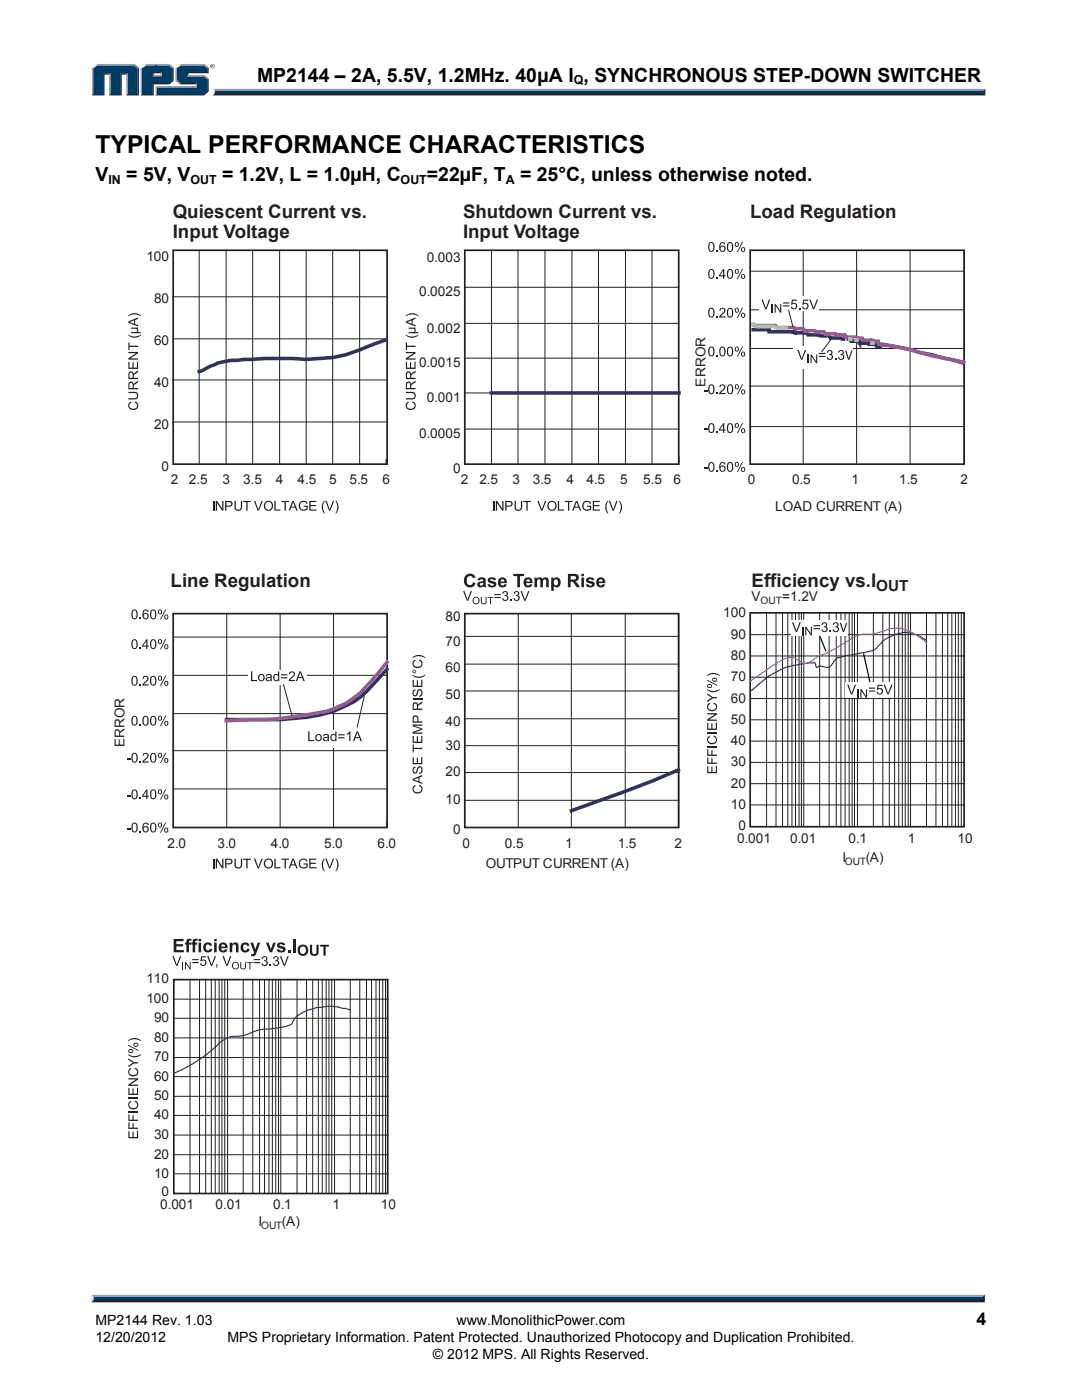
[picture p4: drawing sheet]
<svg xmlns="http://www.w3.org/2000/svg" width="216mm" height="279mm" viewBox="0 0 216 279" stroke-linecap="round" stroke-linejoin="round" font-family="sans-serif">
<defs><g id="words">
<text font-size="4.9" x="19" y="30.5">TYPICAL PERFORMANCE CHARACTERISTICS</text>
<g font-size="3.9">
<text x="51.3" y="16.3">MP2144 – 2A, 5.5V, 1.2MHz. 40μA I , SYNCHRONOUS STEP-DOWN SWITCHER</text>
<text x="19" y="36.2">V</text>
<text x="25.2" y="36.2">= 5V, V</text>
<text x="44.3" y="36.2">= 1.2V, L = 1.0µH, C</text>
<text x="85.2" y="36.2">=22µF, T</text>
<text x="103.8" y="36.2">= 25°C, unless otherwise noted.</text>
</g>
<g font-size="3.7" fill="#231f20">
<text x="34.5" y="43.4">Quiescent Current vs.</text>
<text x="34.5" y="47.5">Input Voltage</text>
<text x="92.4" y="43.4">Shutdown Current vs.</text>
<text x="92.4" y="47.5">Input Voltage</text>
<text x="149.7" y="43.4">Load Regulation</text>
<text x="34.1" y="117.2">Line Regulation</text>
<text x="150" y="117.2">Efficiency vs.I</text>
</g>
<text font-size="3.5" x="194.9" y="264.5">4</text>
<text font-size="3" fill="#231f20" x="174.8" y="117.9">OUT</text>
<g font-size="2.8">
<text x="19" y="267.9">12/20/2012</text>
<text x="19" y="264.5">MP2144 Rev. 1.03</text>
<text x="45.4" y="267.9">MPS Proprietary Information. Patent Protected. Unauthorized Photocopy and Duplication Prohibited.</text>
<text x="91.1" y="264.5">www.MonolithicPower.com</text>
<text x="86.4" y="271.1">© 2012 MPS. All Rights Reserved.</text>
</g>
<g font-size="2.7" fill="#231f20">
<text x="29.2" y="52.2">100</text>
<text x="85.2" y="52.2">0.003</text>
<text x="83.6" y="59.2">0.0025</text>
<text x="30.7" y="60.6">80</text>
<text x="30.7" y="68.9">60</text>
<text x="85.2" y="66.4">0.002</text>
<text x="30.7" y="77.2">40</text>
<text x="83.6" y="73.3">0.0015</text>
<text x="140.8" y="77.1" transform="rotate(-90 140.8 77.1)">ERROR</text>
<text x="85.2" y="80.2">0.001</text>
<text x="30.7" y="85.5">20</text>
<text x="83.6" y="87.4">0.0005</text>
<text x="32.3" y="93.9">0</text>
<text x="90.4" y="94.4">0</text>
<text x="34.1" y="96.6">2</text>
<text x="37.7" y="96.6">2.5</text>
<text x="44.4" y="96.6">3</text>
<text x="48.5" y="96.6">3.5</text>
<text x="55.1" y="96.6">4</text>
<text x="59.4" y="96.6">4.5</text>
<text x="65.7" y="96.6">5</text>
<text x="69.7" y="96.6">5.5</text>
<text x="76.3" y="96.6">6</text>
<text x="91.9" y="96.6">2</text>
<text x="95.6" y="96.6">2.5</text>
<text x="102.3" y="96.6">3</text>
<text x="106.3" y="96.6">3.5</text>
<text x="113" y="96.6">4</text>
<text x="117" y="96.6">4.5</text>
<text x="123.7" y="96.6">5</text>
<text x="128.4" y="96.6">5.5</text>
<text x="134.4" y="96.6">6</text>
<text x="149.2" y="96.6">0</text>
<text x="154.7" y="101.9">LOAD CURRENT (A)</text>
<text x="158.1" y="96.6">0.5</text>
<text x="169.9" y="96.6">1</text>
<text x="179.4" y="96.6">1.5</text>
<text x="191.7" y="96.6">2</text>
<text x="150" y="119.9">V</text>
<text x="156.1" y="119.9">=1.2V</text>
<text x="88.9" y="123.8">80</text>
<text x="144.3" y="123.2">100</text>
<text x="88.9" y="128.9">70</text>
<text x="145.8" y="131.7">80</text>
<text x="145.8" y="127.5">90</text>
<text x="88.9" y="134">60</text>
<text x="145.8" y="136">70</text>
<text x="88.9" y="139.5">50</text>
<text x="145.8" y="140.2">60</text>
<text x="24.8" y="149.2" transform="rotate(-90 24.8 149.2)">ERROR</text>
<text x="88.9" y="149.7">30</text>
<text x="88.9" y="144.9">40</text>
<text x="145.8" y="148.7">40</text>
<text x="145.8" y="144.5">50</text>
<text x="88.9" y="154.8">20</text>
<text x="145.8" y="153">30</text>
<text x="88.9" y="160.5">10</text>
<text x="145.8" y="161.5">10</text>
<text x="145.8" y="157.2">20</text>
<text x="90.4" y="166.4">0</text>
<text x="147.4" y="165.7">0</text>
<text x="33.4" y="169.1">2.0</text>
<text x="43.4" y="169.1">3.0</text>
<text x="54" y="169.1">4.0</text>
<text x="64.7" y="169.1">5.0</text>
<text x="75.3" y="169.1">6.0</text>
<text x="92.3" y="169.1">0</text>
<text x="97" y="173.3">OUTPUT CURRENT (A)</text>
<text x="100.8" y="169.1">0.5</text>
<text x="112.8" y="169.1">1</text>
<text x="123.3" y="169.1">1.5</text>
<text x="134.6" y="169.1">2</text>
<text x="147.1" y="168.2">0.001</text>
<text x="157.7" y="168.2">0.01</text>
<text x="168.1" y="171.9">I</text>
<text x="169.3" y="168.2">0.1</text>
<text x="172.7" y="171.9">(A)</text>
<text x="181.1" y="168.2">1</text>
<text x="191.1" y="168.2">10</text>
<text x="29.2" y="196.3">110</text>
<text x="29.2" y="200.2">100</text>
<text x="30.7" y="204">90</text>
<text x="30.7" y="207.9">80</text>
<text x="30.7" y="215.6">60</text>
<text x="30.7" y="211.8">70</text>
<text x="30.7" y="219.6">50</text>
<text x="30.7" y="227.3">30</text>
<text x="30.7" y="223.4">40</text>
<text x="30.7" y="231.2">20</text>
<text x="30.7" y="235">10</text>
<text x="32.3" y="238.6">0</text>
<text x="32" y="241.2">0.001</text>
<text x="43" y="241.2">0.01</text>
<text x="51.6" y="244.6">I</text>
<text x="54.5" y="241.2">0.1</text>
<text x="56.3" y="244.6">(A)</text>
<text x="66.3" y="241.2">1</text>
<text x="76" y="241.2">10</text>
</g>
<g font-size="2.5">
<text x="114.5" y="16.8">Q</text>
<text x="21.6" y="36.7">IN</text>
<text x="38" y="36.7">OUT</text>
<text x="79.9" y="36.7">OUT</text>
<text x="100.9" y="36.7">A</text>
</g>
<g font-size="2" fill="#231f20">
<text x="151.8" y="120.6">OUT</text>
<text x="168.6" y="172.6">OUT</text>
<text x="52.1" y="245.3">OUT</text>
</g>
</g></defs>
<path d="M42.7 17.7h153.9l-.4 .7h-153.4z" fill="#94a0b9"/>
<path d="M42.8 18.4h153.4l.4 .6h-154.3l.4-.2z" fill="#231f20"/>
<path d="M196.2 18.1l.4-.4v1.3l-.4-.4z" fill="#001339"/>
<path d="M42.9 18.1h153.3v.5h-153.4z" fill="#003b63"/>
<path d="M42.7 17.7l.2 .5a.79 .79 0 0 1-.6 .8h.1a1.24 1.24 0 0 0 .3-1.3z" fill="#dcddde"/>
<path d="M30.4 15.2l.3-.2h1.3l.3 .2z" fill="#94a0b9"/>
<g fill="#003b63">
<path d="M18.6 13.6l.8-.6h7.2l.8 .6v5.2h-2v-4.2h-1.4v4.2h-2v-4.2h-1.4v4.2h-2z"/>
<path d="M28.3 13.6l.8-.6h2.2v1.4h-.9v.8h1.9v-.8h-1.3v-1.4h2.6l.8 .6v2.3l-.8 .7h-3.2v2.2h-2.1z"/>
<path d="M31.3 17.5h8v-.9h-3.2l-.9-.7v-2.3l.9-.6h4.4l.9 .6v.8h-4.1v.8h3.2l.9 .7v2.2l-.9 .7h-9.2z"/>
</g>
<path d="M35.9 12.9h4.8" fill="none" stroke="#94a0b9" stroke-width=".27"/>
<path d="M35 13.5l.9-.7 .2 .2-.8 .6z" fill="#dcddde"/>
<path d="M35.1 13.5v2.6" fill="none" stroke="#94a0b9" stroke-width=".27"/>
<path d="M35 16.1l.3-.2 .8 .7-.2 .2z" fill="#547194"/>
<path d="M35.9 16.7h3.4" fill="none" stroke="#001339" stroke-width=".27"/>
<g fill="#94a0b9">
<path d="M31 17.2h8.1v-.4l.2-.2v.9h-8z"/>
<path d="M31 17.2l.3 .3v1.3l-.3 .2z"/>
</g>
<path d="M37.3 14.4h4.1v-.8l.2-.1v1.1h-4v.4l-.3 .2z" fill="#001339"/>
<path d="M37.3 15.1h3.4" fill="none" stroke="#94a0b9" stroke-width=".27"/>
<path d="M40.7 15l.9 .7-.2 .2-.9-.7z" fill="#547194"/>
<g fill="#001339">
<path d="M31 19l.3-.2h9.2l.9-.7v-2.2l.2-.2v2.5l-.9 .8z"/>
<path d="M30.4 16.6h3.2l.8-.7v-2.3l.2-.1v2.6l-.9 .7h-3v2.2h-2.6l.2-.2h2.1z"/>
</g>
<path d="M33.7 12.8l.9 .7-.2 .1-.8-.6z" fill="#547194"/>
<path d="M29 12.9h4.7" fill="none" stroke="#94a0b9" stroke-width=".27"/>
<path d="M28.1 13.5l.9-.7 .1 .2-.8 .6z" fill="#dcddde"/>
<path d="M28.2 13.5v5.5" fill="none" stroke="#94a0b9" stroke-width=".27"/>
<path d="M32 14.6l.3-.2v.8l-.3-.2z" fill="#94a0b9"/>
<g fill="#001339">
<path d="M30.4 14.4h1.9l-.3 .2h-1.3v.4l-.3 .2z"/>
<path d="M27.4 13.6l.3-.1v5.5h-2.5l.2-.2h2z"/>
</g>
<path d="M26.8 12.8l.9 .7-.3 .1-.8-.6z" fill="#547194"/>
<path d="M19.2 12.9h7.6" fill="none" stroke="#94a0b9" stroke-width=".27"/>
<path d="M18.3 13.5l.9-.7 .2 .2-.8 .6z" fill="#dcddde"/>
<path d="M18.5 13.5v5.5" fill="none" stroke="#94a0b9" stroke-width=".27"/>
<path d="M20.6 14.6h1.4l-.2 .3h-.9v4.1h-2.6l.3-.2h2z" fill="#001339"/>
<path d="M21.9 14.6v4.4" fill="none" stroke="#94a0b9" stroke-width=".27"/>
<path d="M24 14.6h1.4l-.2 .3h-.9v4.1h-2.5l.2-.2h2z" fill="#001339"/>
<path d="M25.3 14.6v4.4" fill="none" stroke="#94a0b9" stroke-width=".27"/>
<path d="M40.7 12.8l.9 .7-.2 .1-.9-.6z" fill="#547194"/>
<g fill="#231f20">
<path d="M18.7 259.2h177.4l.4 .7h-178.3z"/>
<path d="M41.9 13.2a.45 .45 0 0 1 .9 0 .45 .45 0 0 1-.9 0zM42 13.2a.37 .37 0 0 0 .7 0 .37 .37 0 0 0-.7 0zM42.2 13h.3l.1 .5-.3-.3-.1 .3zM42.3 13v.2h.1z"/>
</g>
<path d="M18.3 258.4h178.2l-.4 .8h-177.4z" fill="#94a0b9"/>
<path d="M196.5 258.4v1.5l-.4-.4v-.6z" fill="#001339"/>
<path d="M18.7 258.9h177.4v.6h-177.4z" fill="#003b63"/>
<path d="M18.2 258.4l.5 .5v.5l-.5 .5z" fill="#dcddde"/>
<path d="M34.6 49.9h42.6v42.7h-42.6zM92.7 49.9h42.7v42.7h-42.7zM149.7 49.9h42.7v42.7h-42.7zM34.6 122.5h42.6v42.6h-42.6zM92.7 122.5h42.7v42.6h-42.7z" fill="none" stroke="#231f20" stroke-width=".34"/>
<path d="M34.4 59.2h42.7M39.7 50v42.6M45.1 50v42.6M50.4 50v42.6M55.8 50v42.6M61.1 50v42.6M66.4 50v42.6M71.8 50v42.6M34.4 75.8h42.7M34.4 67.6h42.7M34.4 84.2h42.7" fill="none" stroke="#231f20" stroke-width=".2"/>
<path d="M77.1 91.7v.9" fill="none" stroke="#050100" stroke-width=".2"/>
<path d="M77.1 67.8l-2.7 .9a27.9 27.9 0 0 1-16 2.8h-5.4l-6.8 .4a13.5 13.5 0 0 0-4.1 1.1l-1.7 1-.7 .2" fill="none" stroke="#323362" stroke-width=".72"/>
<g fill="#231f20">
<path d="M42.6 100h.2v1.9h-.2z"/>
<path d="M43.1 100h.2l1 1.5v-1.5h.3v1.9h-.3l-1-1.5v1.5h-.2z"/>
<path d="M46.8 100h.2v1.1a.52 .52 0 0 0 .6 .6 .52 .52 0 0 0 .5-.6v-1.1h.2v1.1a.77 .77 0 0 1-.7 .8 .77 .77 0 0 1-.8-.8z"/>
<path d="M48.5 100h1.5v.2h-.6v1.7h-.3v-1.7h-.6z"/>
<path d="M50.7 100h.2l.6 1.7 .7-1.7h.2l-.7 1.9h-.3z"/>
<path d="M54.7 100h.3v1.7h1v.2h-1.3z"/>
<path d="M56.1 100h1.6v.2h-.7v1.7h-.2v-1.7h-.7z"/>
<path d="M59.9 100.1a.9 .9 0 0 1 1.5 .4l-.3 .1a.72 .72 0 0 0-1-.3 .72 .72 0 0 0-.1 1.1 .8 .8 0 0 0 1.1 .1v-.4h-.5v-.2h.8v.7a1.05 1.05 0 0 1-1.5 .1 1.05 1.05 0 0 1 0-1.6z"/>
<path d="M61.7 100h1.4v.2h-1.1v.6h1v.2h-1v.7h1.2v.2h-1.5z"/>
<path d="M64.7 99.9h.1l-.1 .3a2.21 2.21 0 0 0 .1 2.3h-.1a1.96 1.96 0 0 1 0-2.6z"/>
<path d="M64.9 100h.3l.6 1.7 .6-1.7h.3l-.8 1.9h-.2z"/>
<path d="M66.9 99.9h.2a1.96 1.96 0 0 1 0 2.6h-.2a2.25 2.25 0 0 0 0-2.6z"/>
<path d="M42.6 171.4h.2v1.9h-.2z"/>
<path d="M43.1 171.4h.2l1 1.5v-1.5h.3v1.9h-.3l-1-1.5v1.5h-.2z"/>
<path d="M46.8 171.4h.2v1.1a.52 .52 0 0 0 .6 .6 .52 .52 0 0 0 .5-.6v-1.1h.2v1.1a.77 .77 0 0 1-.7 .8 .77 .77 0 0 1-.8-.8z"/>
<path d="M48.5 171.4h1.5v.2h-.6v1.7h-.3v-1.7h-.6z"/>
<path d="M50.7 171.4h.2l.6 1.7 .7-1.7h.2l-.7 1.9h-.3z"/>
<path d="M54.7 171.4h.3v1.7h1v.2h-1.3z"/>
<path d="M56.1 171.4h1.6v.2h-.7v1.7h-.2v-1.7h-.7z"/>
<path d="M59.9 171.5a.9 .9 0 0 1 1.5 .4l-.3 .1a.72 .72 0 0 0-1-.3 .72 .72 0 0 0-.1 1.1 .8 .8 0 0 0 1.1 .1v-.4h-.5v-.2h.8v.7a1.05 1.05 0 0 1-1.5 .1 1.05 1.05 0 0 1 0-1.6z"/>
<path d="M61.7 171.4h1.4v.2h-1.1v.6h1v.2h-1v.7h1.2v.2h-1.5z"/>
<path d="M64.7 171.3h.1l-.1 .3a2.21 2.21 0 0 0 .1 2.3h-.1a1.96 1.96 0 0 1 0-2.6z"/>
<path d="M64.9 171.4h.3l.6 1.7 .6-1.7h.3l-.8 1.9h-.2z"/>
<path d="M66.9 171.3h.2a1.96 1.96 0 0 1 0 2.6h-.2a2.25 2.25 0 0 0 0-2.6z"/>
<path d="M25.8 80.3l.3-.2 .1 .3a.65 .65 0 0 0-.3 .9 .65 .65 0 0 0 .9 .2 .59 .59 0 0 0 .6-.5 .59 .59 0 0 0-.5-.6v-.3a.92 .92 0 0 1 .6 1.3 .92 .92 0 0 1-1.3 .4 .89 .89 0 0 1-.4-1.5z"/>
<path d="M25.6 78.2h1.1a.77 .77 0 0 1 .9 .8 .77 .77 0 0 1-.9 .7h-1.1v-.2h1.1a.52 .52 0 0 0 .7-.5 .52 .52 0 0 0-.7-.5h-1.1z"/>
<path d="M25.6 72.2h.2v1.2h.6v-1.1h.3v1.1h.6v-1.2h.3v1.4h-2z"/>
<path d="M25.6 70.2h2v.3l-1.6 1h1.6v.3h-2v-.3l1.5-1h-1.5z"/>
<path d="M25.6 68.3h.2v.7h1.8v.2h-1.8v.7h-.2z"/>
<path d="M25.6 66.8l.3 .1a2.21 2.21 0 0 0 2.2-.1v.1a1.96 1.96 0 0 1-2.5 0z"/>
<path d="M26.1 65.4h1.5v.2h-.2a.41 .41 0 0 1 0 .7h.7v.2h-2v-.2h.9a.33 .33 0 0 0 .4-.4 .33 .33 0 0 0-.4-.3h-.9z"/>
<path d="M25.6 63a1.96 1.96 0 0 1 2.5 0v.1a2.25 2.25 0 0 0-2.5 0z"/>
<path d="M44.9 100h.8a.59 .59 0 0 1 .7 .5 .59 .59 0 0 1-.7 .6h-.5v.8h-.3zM45.2 100.2v.7h.7a.35 .35 0 0 0 .2-.5 .35 .35 0 0 0-.4-.2z"/>
<path d="M52.6 101a1 1 0 0 1 2 0 1 1 0 0 1-2 0zM53.1 100.3a.74 .74 0 0 0-.1 1.2 .74 .74 0 0 0 1.2-.1 .74 .74 0 0 0-.1-1 .74 .74 0 0 0-1-.1z"/>
<path d="M58.3 100h.3l.8 1.9h-.3l-.2-.6h-.8l-.2 .6h-.3zM58.5 100.2l-.3 .9h.6z"/>
<path d="M44.9 171.4h.8a.59 .59 0 0 1 .7 .5 .59 .59 0 0 1-.7 .6h-.5v.8h-.3zM45.2 171.6v.7h.7a.35 .35 0 0 0 .2-.5 .35 .35 0 0 0-.4-.2z"/>
<path d="M52.6 172.4a1 1 0 0 1 2 0 1 1 0 0 1-2 0zM53.1 171.7a.74 .74 0 0 0-.1 1.2 .74 .74 0 0 0 1.2-.1 .74 .74 0 0 0-.1-1 .74 .74 0 0 0-1-.1z"/>
<path d="M58.3 171.4h.3l.8 1.9h-.3l-.2-.6h-.8l-.2 .6h-.3zM58.5 171.6l-.3 .9h.6z"/>
<path d="M25.7 76.3a.53 .53 0 0 1 .6-.1 .53 .53 0 0 1 .4 .5l.9-.7v.3l-.8 .5-.1 .3v.3h.9v.3h-2zM25.9 76.5l-.1 .9h.7v-.5a.34 .34 0 0 0-.2-.4 .34 .34 0 0 0-.4 0z"/>
<path d="M25.7 74.3a.53 .53 0 0 1 .6-.2 .53 .53 0 0 1 .4 .6l.9-.8v.4l-.8 .5-.1 .3v.3h.9v.3h-2zM25.9 74.5l-.1 .9h.7v-.6a.34 .34 0 0 0-.2-.4 .34 .34 0 0 0-.4 .1z"/>
<path d="M25.6 64.1l2-.7v.2l-.6 .3v.8l.6 .2v.3l-2-.8zM25.8 64.3l1 .3v-.7z"/>
</g>
<g fill="none" stroke="#231f20" stroke-width=".2">
<path d="M92.7 57.3h42.8M98.1 49.9v42.7M103.4 49.9v42.7M108.7 49.9v42.7M114.1 49.9v42.7M119.4 49.9v42.7M124.8 49.9v42.7M130.1 49.9v42.7M92.7 78.4h42.8M92.7 71.5h42.8M92.7 64.5h42.8M92.7 85.6h42.8"/>
<path d="M135.5 91.3v1.3"/>
</g>
<path d="M98.1 78.4h37.4" fill="none" stroke="#323362" stroke-width=".72"/>
<g fill="#231f20">
<path d="M98.5 100h.2v1.9h-.2z"/>
<path d="M98.9 100h.3l1 1.5v-1.5h.3v1.9h-.3l-1-1.5v1.5h-.3z"/>
<path d="M102.7 100h.2v1.1a.52 .52 0 0 0 .5 .6 .52 .52 0 0 0 .5-.6v-1.1h.3v1.1a.77 .77 0 0 1-.8 .8 .77 .77 0 0 1-.7-.8z"/>
<path d="M104.4 100h1.5v.2h-.6v1.7h-.3v-1.7h-.6z"/>
<path d="M107.2 100h.3l.6 1.7 .6-1.7h.3l-.8 1.9h-.2z"/>
<path d="M111.3 100h.3v1.7h.9v.2h-1.2z"/>
<path d="M112.7 100h1.5v.2h-.6v1.7h-.3v-1.7h-.6z"/>
<path d="M116.5 100.1a.9 .9 0 0 1 1.4 .4l-.2 .1a.72 .72 0 0 0-1-.3 .72 .72 0 0 0-.2 1.1 .8 .8 0 0 0 1.2 .1v-.4h-.6v-.2h.9v.7a1.05 1.05 0 0 1-1.6 .1 1.05 1.05 0 0 1 .1-1.6z"/>
<path d="M118.3 100h1.4v.2h-1.2v.6h1.1v.2h-1.1v.7h1.2v.2h-1.4z"/>
<path d="M121.2 99.9h.2l-.2 .3a2.21 2.21 0 0 0 .2 2.3h-.2a1.96 1.96 0 0 1 0-2.6z"/>
<path d="M121.5 100h.2l.7 1.7 .6-1.7h.2l-.7 1.9h-.3z"/>
<path d="M123.5 99.9h.2a1.96 1.96 0 0 1 0 2.6h-.2a2.24 2.24 0 0 0 0-2.6z"/>
<path d="M81.2 80.3l.3-.2 .1 .3a.65 .65 0 0 0-.3 .9 .65 .65 0 0 0 .9 .2 .59 .59 0 0 0 .5-.5 .59 .59 0 0 0-.5-.6l.1-.3a.92 .92 0 0 1 .6 1.3 .92 .92 0 0 1-1.3 .4 .89 .89 0 0 1-.4-1.5z"/>
<path d="M81 78.2h1.1a.77 .77 0 0 1 .9 .8 .77 .77 0 0 1-.9 .7h-1.1v-.2h1.1a.52 .52 0 0 0 .6-.5 .52 .52 0 0 0-.6-.5h-1.1z"/>
<path d="M81 72.2h.2v1.2h.6v-1.1h.2v1.1h.7v-1.2h.2v1.4h-1.9z"/>
<path d="M81 70.2h1.9v.3l-1.5 1h1.5v.3h-1.9v-.3l1.5-1h-1.5z"/>
<path d="M81 68.3h.2v.7h1.7v.2h-1.7v.7h-.2z"/>
<path d="M80.9 66.8l.3 .1a2.21 2.21 0 0 0 2.3-.1v.1a1.96 1.96 0 0 1-2.6 0z"/>
<path d="M81.5 65.4h1.4v.2h-.1a.41 .41 0 0 1 0 .7h.7v.2h-2v-.2h.9a.33 .33 0 0 0 .3-.4 .33 .33 0 0 0-.3-.3h-.9z"/>
<path d="M80.9 63a1.96 1.96 0 0 1 2.6 0v.1a2.25 2.25 0 0 0-2.6 0z"/>
<path d="M100.8 100h.7a.59 .59 0 0 1 .8 .5 .59 .59 0 0 1-.7 .6h-.5v.8h-.3zM101.1 100.2v.7h.7a.35 .35 0 0 0 .2-.5 .35 .35 0 0 0-.4-.2z"/>
<path d="M109.2 101a.97 .97 0 0 1 1.9 0 .97 .97 0 0 1-1.9 0zM109.7 100.3a.74 .74 0 0 0-.1 1.2 .74 .74 0 0 0 1.1-.1 .74 .74 0 0 0-.1-1 .74 .74 0 0 0-.9-.1z"/>
<path d="M114.9 100h.3l.8 1.9h-.3l-.2-.6h-.9l-.2 .6h-.2zM115 100.2l-.3 .9h.7z"/>
<path d="M81.1 76.3a.53 .53 0 0 1 .6-.1 .53 .53 0 0 1 .3 .5l.9-.7v.3l-.7 .5-.1 .3v.3h.8v.3h-1.9zM81.3 76.5l-.1 .9h.6v-.5a.34 .34 0 0 0-.1-.4 .34 .34 0 0 0-.4 0z"/>
<path d="M81.1 74.3a.53 .53 0 0 1 .6-.2 .53 .53 0 0 1 .3 .6l.9-.8v.4l-.7 .5-.1 .3v.3h.8v.3h-1.9zM81.3 74.5l-.1 .9h.6v-.6a.34 .34 0 0 0-.1-.4 .34 .34 0 0 0-.4 .1z"/>
<path d="M81 64.1l1.9-.7v.2l-.6 .3v.8l.6 .2v.3l-1.9-.8zM81.2 64.3l.9 .3v-.7z"/>
</g>
<path d="M149.6 54.1h42.8M160.3 50v42.5M170.9 50v42.5M181.6 50v42.5M192.4 50v42.5M149.6 77.1h42.8M149.6 69.5h42.8M149.6 61.8h42.8" fill="none" stroke="#231f20" stroke-width=".2"/>
<path d="M150.3 65.8h3.2v.4h4.8l.2 .2h.1v-.2a.82 .82 0 0 0 1 .2h.7M160.8 66.4l.4 .4h2.3a.82 .82 0 0 0 .9 .2h.3M165.4 67l.3 .5h2l.6 .2M169.3 67.7h.2l.3 .4h1.4l.3 .4v-.4l.3 .4h1.6v.2h1.3l.2 .4h.5l-.2-.4h.9l5.5 1.1 10.7 2.7" fill="none" stroke="#323362" stroke-width=".72"/>
<path d="M150.3 64.8a.83 .83 0 0 0 1 .2h3.4a.74 .74 0 0 0 1 .4h.4M156.7 65.4h.9a.83 .83 0 0 1 1 .2h1.7l.1 .2M160.7 66h1.8a1.05 1.05 0 0 0 1.2 .2h.7l.3 .4h2.1l.1 .2h1.1a.56 .56 0 0 1 .9 .5h1.6a1.05 1.05 0 0 0 1.3 .2h.2a1.02 1.02 0 0 0 1.4 .4h.3l.1 .2h.2v-.2a.82 .82 0 0 0 .9 .2h.3l.2 .6 .7 .2 2.3 .2a43 43 0 0 1 7.5 1.9l6.4 1.3" fill="none" stroke="#a65ca4" stroke-width=".72"/>
<g fill="#231f20">
<path d="M140.4 93.3h.8v.3h-.8z"/>
<path d="M143 93.9h.2v.2h-.2z"/>
<path d="M140.4 85.6h.8v.2h-.8z"/>
<path d="M143 86.1h.2v.3h-.2z"/>
<path d="M140.4 77.8h.8v.3h-.8z"/>
<path d="M143 78.4h.2v.3h-.2z"/>
<path d="M143.7 76.8a.64 .64 0 0 1 1 .2 .64 .64 0 0 1-.4 .9l-.5 .5h1v.3h-1.3l.2-.5a1.17 1.17 0 0 0 .7-1.2l-.4-.1-.2 .4h-.3z"/>
<path d="M143 70.8h.2v.3h-.2z"/>
<path d="M143 63.1h.2v.3h-.2z"/>
<path d="M143.7 61.6a.64 .64 0 0 1 1 .1 .64 .64 0 0 1-.4 .9l-.5 .5h1v.3h-1.3l.2-.5a1.17 1.17 0 0 0 .7-1.2l-.4-.1-.2 .4h-.3z"/>
<path d="M143 55.4h.2v.2h-.2z"/>
<path d="M143 50h.2v.2h-.2z"/>
<path d="M141.6 92.3a.77 .77 0 0 1 .9 .2 .77 .77 0 0 1 .1 .9 .63 .63 0 0 1-.6 .8 .63 .63 0 0 1-.7-.7v-.7zM141.7 92.5a1.08 1.08 0 0 0 .2 1.5 1 1 0 0 0 0-1.6z"/>
<path d="M143.7 92.4l.5-.2a.52 .52 0 0 1 .6 .5h-.3a.41 .41 0 0 0-.5-.3 .41 .41 0 0 0-.3 .6v.1a.62 .62 0 0 1 1 .1 .62 .62 0 0 1-.2 .9 .62 .62 0 0 1-.9-.3l-.1-.9zM143.8 93.6a.42 .42 0 0 0 .8 0 .42 .42 0 0 0-.8 0z"/>
<path d="M145.3 92.3a.77 .77 0 0 1 .9 .2 .77 .77 0 0 1 .1 .9 .63 .63 0 0 1-.6 .8 .63 .63 0 0 1-.6-.7v-.7zM145.4 92.5a1.08 1.08 0 0 0 .3 1.5 1 1 0 0 0 0-1.6z"/>
<path d="M146.7 92.3a.46 .46 0 0 1 .7 .4 .46 .46 0 0 1-.7 .4l-.1-.4zM146.9 92.4v.6a.3 .3 0 0 0 .3-.3 .3 .3 0 0 0-.3-.3zM148.1 92.2h.2l-1.1 2h-.2zM148 93.3a.46 .46 0 0 1 .7 .4 .46 .46 0 0 1-.7 .4l-.1-.4zM148.1 93.4l.1 .6a.3 .3 0 0 0 .3-.3 .3 .3 0 0 0-.4-.3z"/>
<path d="M141.6 84.6a.77 .77 0 0 1 .9 .2 .77 .77 0 0 1 .1 .9 .63 .63 0 0 1-.6 .7 .63 .63 0 0 1-.7-.6v-.8zM141.7 84.8a1.08 1.08 0 0 0 .2 1.4 1 1 0 0 0 0-1.6z"/>
<path d="M144.3 84.5h.2v1.2h.3v.2h-.3v.5h-.2v-.5h-.9v-.2zM144.3 84.8l-.6 .9h.6z"/>
<path d="M145.3 84.6a.77 .77 0 0 1 .9 .2 .77 .77 0 0 1 .1 .9 .63 .63 0 0 1-.6 .7 .63 .63 0 0 1-.6-.6v-.8zM145.4 84.8a1.08 1.08 0 0 0 .3 1.4 1 1 0 0 0 0-1.6z"/>
<path d="M146.7 84.6a.46 .46 0 0 1 .7 .3 .46 .46 0 0 1-.7 .4l-.1-.4zM146.9 84.7v.6a.3 .3 0 0 0 .3-.4 .3 .3 0 0 0-.3-.2zM148.1 84.4h.2l-1.1 2.1h-.2zM148 85.6a.46 .46 0 0 1 .7 .4 .46 .46 0 0 1-.7 .3l-.1-.4zM148.1 85.7l.1 .6a.3 .3 0 0 0 .3-.4 .3 .3 0 0 0-.4-.2z"/>
<path d="M141.6 76.8a.77 .77 0 0 1 .9 .2 .77 .77 0 0 1 .1 .9 .63 .63 0 0 1-.6 .8 .63 .63 0 0 1-.7-.7v-.7zM141.7 77a1.08 1.08 0 0 0 .2 1.5 1 1 0 0 0 0-1.6z"/>
<path d="M145.3 76.8a.77 .77 0 0 1 .9 .2 .77 .77 0 0 1 .1 .9 .63 .63 0 0 1-.6 .8 .63 .63 0 0 1-.6-.7v-.7zM145.4 77a1.08 1.08 0 0 0 .3 1.5 1 1 0 0 0 0-1.6z"/>
<path d="M146.7 76.8a.46 .46 0 0 1 .7 .4 .46 .46 0 0 1-.7 .4l-.1-.4zM146.9 76.9v.6a.3 .3 0 0 0 .3-.3 .3 .3 0 0 0-.3-.3zM148.1 76.7h.2l-1.1 2h-.2zM148 77.8a.46 .46 0 0 1 .7 .4 .46 .46 0 0 1-.7 .4l-.1-.4zM148.1 77.9l.1 .6a.3 .3 0 0 0 .3-.3 .3 .3 0 0 0-.4-.3z"/>
<path d="M141.6 69.3a.77 .77 0 0 1 .9 .2 .77 .77 0 0 1 .1 .9 .63 .63 0 0 1-.6 .7 .63 .63 0 0 1-.7-.6v-.7zM141.7 69.5a1.08 1.08 0 0 0 .2 1.4 1 1 0 0 0 0-1.5z"/>
<path d="M143.8 69.3a.77 .77 0 0 1 .9 .2 .77 .77 0 0 1 .1 .9 .63 .63 0 0 1-.6 .7 .63 .63 0 0 1-.7-.6v-.7zM143.9 69.5a1.08 1.08 0 0 0 .2 1.4 1 1 0 0 0 0-1.5z"/>
<path d="M145.3 69.3a.77 .77 0 0 1 .9 .2 .77 .77 0 0 1 .1 .9 .63 .63 0 0 1-.6 .7 .63 .63 0 0 1-.6-.6v-.7zM145.4 69.5a1.08 1.08 0 0 0 .3 1.4 1 1 0 0 0 0-1.5z"/>
<path d="M146.7 69.3a.46 .46 0 0 1 .7 .3 .46 .46 0 0 1-.7 .4l-.1-.4zM146.9 69.4v.6a.3 .3 0 0 0 .3-.4 .3 .3 0 0 0-.3-.2zM148.1 69.1h.2l-1.1 2.1h-.2zM148 70.3a.46 .46 0 0 1 .7 .4 .46 .46 0 0 1-.7 .4l-.1-.4zM148.1 70.4l.1 .6a.3 .3 0 0 0 .3-.3 .3 .3 0 0 0-.4-.3z"/>
<path d="M141.6 61.5a.77 .77 0 0 1 .9 .2 .77 .77 0 0 1 .1 .9 .63 .63 0 0 1-.6 .8 .63 .63 0 0 1-.7-.7v-.7zM141.7 61.8a1.08 1.08 0 0 0 .2 1.4 1 1 0 0 0 0-1.6z"/>
<path d="M145.3 61.5a.77 .77 0 0 1 .9 .2 .77 .77 0 0 1 .1 .9 .63 .63 0 0 1-.6 .8 .63 .63 0 0 1-.6-.7v-.7zM145.4 61.8a1.08 1.08 0 0 0 .3 1.4 1 1 0 0 0 0-1.6z"/>
<path d="M146.7 61.5a.46 .46 0 0 1 .7 .4 .46 .46 0 0 1-.7 .4l-.1-.4zM146.9 61.6v.6a.3 .3 0 0 0 .3-.3 .3 .3 0 0 0-.3-.3zM148.1 61.4h.2l-1.1 2h-.2zM148 62.6a.46 .46 0 0 1 .7 .3 .46 .46 0 0 1-.7 .4l-.1-.4zM148.1 62.7l.1 .6a.3 .3 0 0 0 .3-.4 .3 .3 0 0 0-.4-.2z"/>
<path d="M141.6 53.8a.77 .77 0 0 1 .9 .2 .77 .77 0 0 1 .1 .9 .63 .63 0 0 1-.6 .7 .63 .63 0 0 1-.7-.6v-.7zM141.7 54a1.08 1.08 0 0 0 .2 1.5 1 1 0 0 0 0-1.6z"/>
<path d="M144.3 53.7h.2v1.2h.3v.3h-.3v.4h-.2v-.4h-.9v-.3zM144.3 54.1l-.6 .8h.6z"/>
<path d="M145.3 53.8a.77 .77 0 0 1 .9 .2 .77 .77 0 0 1 .1 .9 .63 .63 0 0 1-.6 .7 .63 .63 0 0 1-.6-.6v-.7zM145.4 54a1.08 1.08 0 0 0 .3 1.5 1 1 0 0 0 0-1.6z"/>
<path d="M146.7 53.8a.46 .46 0 0 1 .7 .4 .46 .46 0 0 1-.7 .3l-.1-.4zM146.9 53.9v.6a.3 .3 0 0 0 .3-.3 .3 .3 0 0 0-.3-.3zM148.1 53.6h.2l-1.1 2.1h-.2zM148 54.8a.46 .46 0 0 1 .7 .4 .46 .46 0 0 1-.7 .4l-.1-.4zM148.1 54.9l.1 .6a.3 .3 0 0 0 .3-.3 .3 .3 0 0 0-.4-.3z"/>
<path d="M141.6 48.4a.77 .77 0 0 1 .9 .2 .77 .77 0 0 1 .1 .9 .63 .63 0 0 1-.6 .8 .63 .63 0 0 1-.7-.7v-.7zM141.7 48.6a1.08 1.08 0 0 0 .2 1.5 1 1 0 0 0 0-1.6z"/>
<path d="M143.7 48.5l.5-.2a.52 .52 0 0 1 .6 .5h-.3a.41 .41 0 0 0-.5-.3 .41 .41 0 0 0-.3 .6v.1a.62 .62 0 0 1 1 .1 .62 .62 0 0 1-.2 .9 .62 .62 0 0 1-.9-.3l-.1-.9zM143.8 49.7a.42 .42 0 0 0 .8 0 .42 .42 0 0 0-.8 0z"/>
<path d="M145.3 48.4a.77 .77 0 0 1 .9 .2 .77 .77 0 0 1 .1 .9 .63 .63 0 0 1-.6 .8 .63 .63 0 0 1-.6-.7v-.7zM145.4 48.6a1.08 1.08 0 0 0 .3 1.5 1 1 0 0 0 0-1.6z"/>
<path d="M146.7 48.4a.46 .46 0 0 1 .7 .4 .46 .46 0 0 1-.7 .4l-.1-.4zM146.9 48.5v.6a.3 .3 0 0 0 .3-.3 .3 .3 0 0 0-.3-.3zM148.1 48.3h.2l-1.1 2h-.2zM148 49.4a.46 .46 0 0 1 .7 .4 .46 .46 0 0 1-.7 .4l-.1-.4zM148.1 49.5l.1 .6a.3 .3 0 0 0 .3-.3 .3 .3 0 0 0-.4-.3z"/>
</g>
<path d="M158.3 69.2h11.9v4.4h-11.9z" fill="#fff"/>
<g fill="#231f20">
<path d="M159.1 69.9h.3l.6 1.7 .6-1.7h.3l-.8 1.9h-.3z"/>
<path d="M161.1 70.8h.2v1.7h-.2z"/>
<path d="M161.7 70.8h.3l.8 1.3v-1.3h.3v1.7h-.3l-.9-1.4v1.4h-.2z"/>
<path d="M165.2 70a.52 .52 0 0 1 .8 0 .52 .52 0 0 1-.1 .7 .6 .6 0 0 1 0 1.1 .6 .6 0 0 1-.9-.5h.2a.39 .39 0 0 0 .4 .3 .39 .39 0 0 0 .4-.5 .39 .39 0 0 0-.6-.2l.1-.2a.34 .34 0 0 0 .4-.3 .34 .34 0 0 0-.3-.4 .34 .34 0 0 0-.4 .4h-.2z"/>
<path d="M166.6 71.5h.3v.3h-.3z"/>
<path d="M167.4 70a.52 .52 0 0 1 .8 0 .52 .52 0 0 1-.1 .7 .6 .6 0 0 1 0 1.1 .6 .6 0 0 1-.9-.5h.3a.39 .39 0 0 0 .4 .3 .39 .39 0 0 0 .3-.5 .39 .39 0 0 0-.5-.2v-.2a.34 .34 0 0 0 .4-.3 .34 .34 0 0 0-.3-.4 .34 .34 0 0 0-.3 .4h-.3z"/>
<path d="M168.6 70h.3l.5 1.6 .5-1.6h.2l-.6 1.8h-.3z"/>
<path d="M163.4 70.4h1.3v.3h-1.3zM163.4 71h1.3v.2h-1.3z"/>
</g>
<path d="M151.4 59.3h11.9v2.8h-11.9z" fill="#fff"/>
<g fill="#231f20">
<path d="M151.9 59.8h.3l.6 1.7 .6-1.7h.3l-.8 1.9h-.2z"/>
<path d="M153.9 60.7h.3v1.7h-.3z"/>
<path d="M154.6 60.7h.2l.9 1.3v-1.3h.2v1.7h-.2l-.9-1.3v1.3h-.2z"/>
<path d="M158 59.8h1v.2h-.8l-.1 .6a.64 .64 0 0 1 .9 .3 .64 .64 0 0 1-.4 .8 .64 .64 0 0 1-.8-.5h.2a.43 .43 0 0 0 .7 .2 .43 .43 0 0 0 .1-.6 .43 .43 0 0 0-.7 0h-.3z"/>
<path d="M159.4 61.4h.3v.3h-.3z"/>
<path d="M160.3 59.8h.9v.2h-.7l-.1 .6a.64 .64 0 0 1 .9 .3 .64 .64 0 0 1-.4 .8 .64 .64 0 0 1-.8-.5h.2a.43 .43 0 0 0 .6 .2 .43 .43 0 0 0 .1-.6 .43 .43 0 0 0-.6 0h-.3z"/>
<path d="M161.5 59.8h.2l.6 1.7 .7-1.7h.2l-.7 1.9h-.3z"/>
<path d="M156.2 60.4h1.3v.2h-1.3zM156.2 60.9h1.3v.3h-1.3z"/>
</g>
<path d="M157.4 61.9l.8 3.3M165.9 67.7l-1.9 2.5M34.6 134.8h42.6M34.6 127.1h42.6M45.2 122.6v42.5M55.9 122.6v42.5M66.6 122.6v42.5M34.6 157.5h42.6M34.6 149.8h42.6M34.6 142.4h42.6M77.2 163.9v1.2" fill="none" stroke="#231f20" stroke-width=".2"/>
<path d="M77.2 133.6l-3.9 4.3-1.4 1.2a23 23 0 0 1-13.2 4.3l-2.8 .2h-10.7" fill="none" stroke="#323362" stroke-width=".72"/>
<path d="M77.2 132.2l-2.8 3.3a16.3 16.3 0 0 1-10.6 6.7 63.2 63.2 0 0 1-13.3 1.4l-5.4 .3" fill="none" stroke="#a65ca4" stroke-width=".72"/>
<g fill="#231f20">
<path d="M25.3 165.3h.8v.2h-.8z"/>
<path d="M27.9 165.8h.2v.3h-.2z"/>
<path d="M25.3 158.7h.8v.2h-.8z"/>
<path d="M27.9 159.2h.2v.3h-.2z"/>
<path d="M25.3 151.4h.8v.2h-.8z"/>
<path d="M27.9 151.9h.2v.3h-.2z"/>
<path d="M28.6 150.4a.64 .64 0 0 1 1 .1 .64 .64 0 0 1-.4 1l-.5 .5h1v.2h-1.3l.2-.4a1.17 1.17 0 0 0 .7-1.3h-.4l-.2 .3h-.3z"/>
<path d="M27.9 144.5h.2v.3h-.2z"/>
<path d="M27.9 136.5h.2v.3h-.2z"/>
<path d="M28.6 135a.64 .64 0 0 1 1 .1 .64 .64 0 0 1-.4 1l-.5 .5h1v.2h-1.3l.2-.4a1.17 1.17 0 0 0 .7-1.2l-.4-.1-.2 .4-.3-.1z"/>
<path d="M27.9 129.2h.2v.3h-.2z"/>
<path d="M27.9 123.3h.2v.3h-.2z"/>
<path d="M26.5 164.3a.77 .77 0 0 1 .9 .2 .77 .77 0 0 1 .1 .9 .63 .63 0 0 1-.6 .7 .63 .63 0 0 1-.7-.6v-.7zM26.6 164.5a1.08 1.08 0 0 0 .2 1.4 1 1 0 0 0 0-1.5z"/>
<path d="M28.6 164.4l.5-.2a.52 .52 0 0 1 .6 .4l-.3 .1a.41 .41 0 0 0-.5-.3 .41 .41 0 0 0-.3 .5v.2a.62 .62 0 0 1 1 .1 .62 .62 0 0 1-.2 .9 .62 .62 0 0 1-.9-.4l-.1-.8zM28.7 165.5a.42 .42 0 0 0 .8 0 .42 .42 0 0 0-.8 0z"/>
<path d="M30.2 164.3a.77 .77 0 0 1 .9 .2 .77 .77 0 0 1 .1 .9 .63 .63 0 0 1-.6 .7 .63 .63 0 0 1-.6-.6v-.7zM30.3 164.5a1.08 1.08 0 0 0 .3 1.4 1 1 0 0 0 0-1.5z"/>
<path d="M31.6 164.3a.46 .46 0 0 1 .7 .3 .46 .46 0 0 1-.7 .4l-.1-.4zM31.8 164.4v.6a.3 .3 0 0 0 .3-.4 .3 .3 0 0 0-.3-.2zM33 164.1h.2l-1.1 2.1h-.2zM32.9 165.3a.46 .46 0 0 1 .7 .4 .46 .46 0 0 1-.7 .3l-.1-.3zM33 165.4l.1 .6a.3 .3 0 0 0 .3-.3 .3 .3 0 0 0-.4-.3z"/>
<path d="M26.5 157.7a.77 .77 0 0 1 .9 .1 .77 .77 0 0 1 .1 .9 .63 .63 0 0 1-.6 .8 .63 .63 0 0 1-.7-.6v-.8zM26.6 157.9a1.08 1.08 0 0 0 .2 1.4 1 1 0 0 0 0-1.6z"/>
<path d="M29.2 157.5h.2v1.3h.3v.2h-.3v.5h-.2v-.5h-.9v-.2zM29.2 157.9l-.6 .9h.6z"/>
<path d="M30.2 157.7a.77 .77 0 0 1 .9 .1 .77 .77 0 0 1 .1 .9 .63 .63 0 0 1-.6 .8 .63 .63 0 0 1-.6-.6v-.8zM30.3 157.9a1.08 1.08 0 0 0 .3 1.4 1 1 0 0 0 0-1.6z"/>
<path d="M31.6 157.7a.46 .46 0 0 1 .7 .3 .46 .46 0 0 1-.7 .4l-.1-.4zM31.8 157.8v.6a.3 .3 0 0 0 .3-.4 .3 .3 0 0 0-.3-.2zM33 157.5h.2l-1.1 2.1h-.2zM32.9 158.7a.46 .46 0 0 1 .7 .3 .46 .46 0 0 1-.7 .4l-.1-.4zM33 158.8l.1 .6a.3 .3 0 0 0 .3-.4 .3 .3 0 0 0-.4-.2z"/>
<path d="M26.5 150.4a.77 .77 0 0 1 .9 .1 .77 .77 0 0 1 .1 .9 .63 .63 0 0 1-.6 .8 .63 .63 0 0 1-.7-.6v-.8zM26.6 150.6a1.08 1.08 0 0 0 .2 1.4 1 1 0 0 0 0-1.6z"/>
<path d="M30.2 150.4a.77 .77 0 0 1 .9 .1 .77 .77 0 0 1 .1 .9 .63 .63 0 0 1-.6 .8 .63 .63 0 0 1-.6-.6v-.8zM30.3 150.6a1.08 1.08 0 0 0 .3 1.4 1 1 0 0 0 0-1.6z"/>
<path d="M31.6 150.4a.46 .46 0 0 1 .7 .3 .46 .46 0 0 1-.7 .4l-.1-.4zM31.8 150.5v.6a.3 .3 0 0 0 .3-.4 .3 .3 0 0 0-.3-.2zM33 150.2h.2l-1.1 2.1h-.2zM32.9 151.4a.46 .46 0 0 1 .7 .3 .46 .46 0 0 1-.7 .4l-.1-.4zM33 151.5l.1 .6a.3 .3 0 0 0 .3-.4 .3 .3 0 0 0-.4-.2z"/>
<path d="M26.5 143a.77 .77 0 0 1 .9 .1 .77 .77 0 0 1 .1 .9 .63 .63 0 0 1-.6 .8 .63 .63 0 0 1-.7-.6v-.8zM26.6 143.2a1.08 1.08 0 0 0 .2 1.4 1 1 0 0 0 0-1.6z"/>
<path d="M28.7 143a.77 .77 0 0 1 .9 .1 .77 .77 0 0 1 .1 .9 .63 .63 0 0 1-.6 .8 .63 .63 0 0 1-.7-.6v-.8zM28.8 143.2a1.08 1.08 0 0 0 .2 1.4 1 1 0 0 0 0-1.6z"/>
<path d="M30.2 143a.77 .77 0 0 1 .9 .1 .77 .77 0 0 1 .1 .9 .63 .63 0 0 1-.6 .8 .63 .63 0 0 1-.6-.6v-.8zM30.3 143.2a1.08 1.08 0 0 0 .3 1.4 1 1 0 0 0 0-1.6z"/>
<path d="M31.6 143a.46 .46 0 0 1 .7 .3 .46 .46 0 0 1-.7 .4l-.1-.4zM31.8 143.1v.6a.3 .3 0 0 0 .3-.4 .3 .3 0 0 0-.3-.2zM33 142.8h.2l-1.1 2.1h-.2zM32.9 144a.46 .46 0 0 1 .7 .3 .46 .46 0 0 1-.7 .4l-.1-.4zM33 144.1l.1 .6a.3 .3 0 0 0 .3-.4 .3 .3 0 0 0-.4-.2z"/>
<path d="M26.5 135a.77 .77 0 0 1 .9 .2 .77 .77 0 0 1 .1 .9 .63 .63 0 0 1-.6 .7 .63 .63 0 0 1-.7-.6v-.7zM26.6 135.2a1.08 1.08 0 0 0 .2 1.4 1 1 0 0 0 0-1.5z"/>
<path d="M30.2 135a.77 .77 0 0 1 .9 .2 .77 .77 0 0 1 .1 .9 .63 .63 0 0 1-.6 .7 .63 .63 0 0 1-.6-.6v-.7zM30.3 135.2a1.08 1.08 0 0 0 .3 1.4 1 1 0 0 0 0-1.5z"/>
<path d="M31.6 135a.46 .46 0 0 1 .7 .3 .46 .46 0 0 1-.7 .4l-.1-.4zM31.8 135.1v.6a.3 .3 0 0 0 .3-.4 .3 .3 0 0 0-.3-.2zM33 134.8h.2l-1.1 2.1h-.2zM32.9 136a.46 .46 0 0 1 .7 .4 .46 .46 0 0 1-.7 .4l-.1-.4zM33 136.1l.1 .6a.3 .3 0 0 0 .3-.3 .3 .3 0 0 0-.4-.3z"/>
<path d="M26.5 127.7a.77 .77 0 0 1 .9 .2 .77 .77 0 0 1 .1 .9 .63 .63 0 0 1-.6 .7 .63 .63 0 0 1-.7-.6v-.7zM26.6 127.9a1.08 1.08 0 0 0 .2 1.5 1 1 0 0 0 0-1.6z"/>
<path d="M29.2 127.6h.2v1.2h.3v.3h-.3v.4h-.2v-.4h-.9v-.3zM29.2 128l-.6 .8h.6z"/>
<path d="M30.2 127.7a.77 .77 0 0 1 .9 .2 .77 .77 0 0 1 .1 .9 .63 .63 0 0 1-.6 .7 .63 .63 0 0 1-.6-.6v-.7zM30.3 127.9a1.08 1.08 0 0 0 .3 1.5 1 1 0 0 0 0-1.6z"/>
<path d="M31.6 127.7a.46 .46 0 0 1 .7 .4 .46 .46 0 0 1-.7 .3l-.1-.4zM31.8 127.8v.6a.3 .3 0 0 0 .3-.4 .3 .3 0 0 0-.3-.2zM33 127.5h.2l-1.1 2.1h-.2zM32.9 128.7a.46 .46 0 0 1 .7 .4 .46 .46 0 0 1-.7 .4l-.1-.4zM33 128.8l.1 .6a.3 .3 0 0 0 .3-.3 .3 .3 0 0 0-.4-.3z"/>
<path d="M26.5 121.7a.77 .77 0 0 1 .9 .2 .77 .77 0 0 1 .1 .9 .63 .63 0 0 1-.6 .8 .63 .63 0 0 1-.7-.7v-.7zM26.6 122a1.08 1.08 0 0 0 .2 1.4 1 1 0 0 0 0-1.6z"/>
<path d="M28.6 121.8l.5-.2a.52 .52 0 0 1 .6 .5h-.3a.41 .41 0 0 0-.5-.2 .41 .41 0 0 0-.3 .5v.2a.62 .62 0 0 1 1 0 .62 .62 0 0 1-.2 1 .62 .62 0 0 1-.9-.4l-.1-.9zM28.7 123a.42 .42 0 0 0 .8 0 .42 .42 0 0 0-.8 0z"/>
<path d="M30.2 121.7a.77 .77 0 0 1 .9 .2 .77 .77 0 0 1 .1 .9 .63 .63 0 0 1-.6 .8 .63 .63 0 0 1-.6-.7v-.7zM30.3 122a1.08 1.08 0 0 0 .3 1.4 1 1 0 0 0 0-1.6z"/>
<path d="M31.6 121.7a.46 .46 0 0 1 .7 .4 .46 .46 0 0 1-.7 .4l-.1-.4zM31.8 121.8v.6a.3 .3 0 0 0 .3-.3 .3 .3 0 0 0-.3-.3zM33 121.6h.2l-1.1 2h-.2zM32.9 122.8a.46 .46 0 0 1 .7 .3 .46 .46 0 0 1-.7 .4l-.1-.4zM33 122.9l.1 .6a.3 .3 0 0 0 .3-.4 .3 .3 0 0 0-.4-.2z"/>
</g>
<g fill="#fff">
<path d="M49.5 133.7h11.6v2.9h-11.6z"/>
<path d="M61.1 145.7h13.8v3.5h-13.8z"/>
</g>
<g fill="#231f20">
<path d="M50.1 134h.2v1.7h1v.2h-1.2z"/>
<path d="M57.8 134.1a.64 .64 0 0 1 1 .2 .64 .64 0 0 1-.4 .9l-.5 .5h1v.2h-1.3l.2-.4a1.17 1.17 0 0 0 .7-1.2l-.4-.1-.2 .4-.3-.1z"/>
<path d="M61.5 146h.3v1.7h.9v.2h-1.2z"/>
<path d="M69.2 146.4l.7-.4v1.9h-.2v-1.5l-.5 .3z"/>
<path d="M51.7 134.6a.69 .69 0 0 1 1 .2 .69 .69 0 0 1-.2 1 .69 .69 0 0 1-1-.4v-.4zM51.8 134.8a.49 .49 0 0 0 0 .8 .49 .49 0 0 0 .7-.1 .48 .48 0 0 0 0-.6 .48 .48 0 0 0-.7-.1z"/>
<path d="M53.1 134.7a.63 .63 0 0 1 .9-.2 .63 .63 0 0 1 .2 .8l.1 .6h-.3v-.1a.5 .5 0 0 1-.7 .2 .5 .5 0 0 1-.2-.7l.9-.3a.36 .36 0 0 0-.3-.3 .36 .36 0 0 0-.4 .3l-.3-.1zM53.3 135.4a.33 .33 0 0 0 .3 .4 .33 .33 0 0 0 .4-.4v-.2z"/>
<path d="M54.7 134.7l.4-.2 .4 .2v-.7h.2v1.9h-.2v-.1a.68 .68 0 0 1-.9-.2 .68 .68 0 0 1 .1-.9zM54.9 134.8l-.1 .4 .1 .4a.5 .5 0 0 0 .7-.3 .5 .5 0 0 0-.5-.6z"/>
<path d="M56.1 134.6h1.3v.2h-1.3zM56.1 135.2h1.3v.2h-1.3z"/>
<path d="M59.8 134h.2l.8 1.9h-.3l-.2-.6h-.8l-.2 .6h-.3zM59.9 134.2l-.3 .9h.6z"/>
<path d="M63.1 146.6a.69 .69 0 0 1 1 .2 .69 .69 0 0 1-.2 1 .69 .69 0 0 1-1-.4v-.4zM63.3 146.8a.49 .49 0 0 0-.1 .7 .49 .49 0 0 0 .7 0 .48 .48 0 0 0 0-.7 .48 .48 0 0 0-.6 0z"/>
<path d="M64.6 146.7a.63 .63 0 0 1 .8-.2 .63 .63 0 0 1 .2 .8l.1 .6h-.2l-.1-.2a.5 .5 0 0 1-.7 .2 .5 .5 0 0 1-.2-.6l.9-.3a.36 .36 0 0 0-.3-.4 .36 .36 0 0 0-.4 .3h-.2zM64.7 147.4a.33 .33 0 0 0 .3 .4 .33 .33 0 0 0 .4-.4v-.2z"/>
<path d="M66.1 146.7l.4-.2 .4 .2v-.7h.2v1.9h-.2v-.2a.68 .68 0 0 1-.9-.1 .68 .68 0 0 1 .1-.9zM66.3 146.8l-.1 .4 .1 .4a.5 .5 0 0 0 .7-.3 .5 .5 0 0 0-.5-.6z"/>
<path d="M67.5 146.5h1.3v.3h-1.3zM67.5 147.1h1.3v.2h-1.3z"/>
<path d="M71.2 146h.2l.8 1.9h-.3l-.2-.6h-.8l-.2 .6h-.3zM71.3 146.2l-.3 .9h.6z"/>
</g>
<path d="M56.6 136.6l1.7 6.3M72.7 138.7l-1.4 6.4" fill="none" stroke="#231f20" stroke-width=".2"/>
<g fill="#231f20">
<path d="M82.6 156.8l.3-.1v.2a.65 .65 0 0 0-.3 .9 .65 .65 0 0 0 .9 .3 .59 .59 0 0 0 .6-.6 .59 .59 0 0 0-.5-.6l.1-.3a.92 .92 0 0 1 .5 1.3 .92 .92 0 0 1-1.3 .4 .88 .88 0 0 1-.3-1.5z"/>
<path d="M82.5 153.2l.4-.2v.2a.43 .43 0 0 0-.4 .5 .43 .43 0 0 0 .5 .4l.1-.2a.87 .87 0 0 1 .8-.9 .82 .82 0 0 1 .4 .8 .82 .82 0 0 1-.6 .7l-.1-.3a.5 .5 0 0 0 .5-.5 .5 .5 0 0 0-.5-.5l-.1 .2a.83 .83 0 0 1-.8 1 .8 .8 0 0 1-.2-1.2z"/>
<path d="M82.3 151.1h.3v1.2h.6v-1.1h.2v1.1h.6v-1.2h.3v1.4h-2z"/>
<path d="M82.3 148.6h.3v.6h1.7v.3h-1.7v.6h-.3z"/>
<path d="M82.3 146.9h.3v1.1h.6v-1h.2v1h.6v-1.2h.3v1.5h-2z"/>
<path d="M82.3 144.6h2v.2h-1.6l1.6 .6v.2l-1.7 .6h1.7v.2h-2v-.3l1.7-.6-1.7-.6z"/>
<path d="M82.3 139.4h2v.2h-2z"/>
<path d="M82.5 137.8l.4-.2v.2a.43 .43 0 0 0-.4 .5 .43 .43 0 0 0 .5 .4l.1-.2a.87 .87 0 0 1 .8-1 .82 .82 0 0 1 .4 .9 .82 .82 0 0 1-.6 .7l-.1-.3a.5 .5 0 0 0 .5-.5 .5 .5 0 0 0-.5-.5l-.1 .2a.83 .83 0 0 1-.8 1 .8 .8 0 0 1-.2-1.2z"/>
<path d="M82.3 135.7h.3v1.1h.6v-1h.2v1h.6v-1.1h.3v1.4h-2z"/>
<path d="M82.3 134.7l.3 .1a2.21 2.21 0 0 0 2.2-.1v.1a1.96 1.96 0 0 1-2.5 0z"/>
<path d="M82.6 131.8l.3-.1v.2a.65 .65 0 0 0-.3 .9 .65 .65 0 0 0 .9 .3 .59 .59 0 0 0 .6-.6 .59 .59 0 0 0-.5-.6l.1-.3a.92 .92 0 0 1 .5 1.3 .92 .92 0 0 1-1.3 .4 .89 .89 0 0 1-.3-1.5z"/>
<path d="M82.3 131.2a1.96 1.96 0 0 1 2.5 0v.1a2.25 2.25 0 0 0-2.5 0z"/>
<path d="M92.9 114.9a1.16 1.16 0 0 1 2 .4l-.5 .1a.66 .66 0 0 0-.9-.4 .66 .66 0 0 0-.4 .8 .66 .66 0 0 0 .4 .9 .66 .66 0 0 0 .9-.5l.5 .2a1.22 1.22 0 0 1-1.6 .8 1.22 1.22 0 0 1-.7-1.6z"/>
<path d="M97.5 115.4a.99 .99 0 0 1 1.5 .3l-.5 .1a.33 .33 0 0 0-.3-.3 .33 .33 0 0 0-.4 .3 1.35 1.35 0 0 1 1.3 .8 .97 .97 0 0 1-.9 .6 .97 .97 0 0 1-1-.6h.6a.37 .37 0 0 0 .3 .3 .37 .37 0 0 0 .4-.3 1.05 1.05 0 0 1-1.2-.9z"/>
<path d="M102.4 114.5h2.1v.5h-.7v2.2h-.6v-2.2h-.8z"/>
<path d="M106.6 115.3h.5v.2l.4-.2 .4-.1 .4 .3a.66 .66 0 0 1 .8-.3 .66 .66 0 0 1 .4 .8v1.2h-.5v-1.3a.33 .33 0 0 0-.4-.3 .33 .33 0 0 0-.3 .4v1.2h-.5v-1.3a.33 .33 0 0 0-.4-.3 .33 .33 0 0 0-.2 .4v1.2h-.6z"/>
<path d="M117.1 115.4a.99 .99 0 0 1 1.5 .3l-.5 .1a.33 .33 0 0 0-.3-.3 .33 .33 0 0 0-.3 .3 1.35 1.35 0 0 1 1.2 .8 .97 .97 0 0 1-.9 .6 .97 .97 0 0 1-.9-.6h.5a.37 .37 0 0 0 .3 .3 .37 .37 0 0 0 .4-.3 1.05 1.05 0 0 1-1.1-.9z"/>
<path d="M92.4 118h.3l.6 1.7 .6-1.7h.3l-.8 1.9h-.2z"/>
<path d="M95.9 119.1h.2v.9a.39 .39 0 0 0 .3 .4 .39 .39 0 0 0 .5-.2v-1.1h.2v.9a.58 .58 0 0 1-.6 .6 .58 .58 0 0 1-.6-.6z"/>
<path d="M97.3 119.1h1.2v.2h-.5v1.3h-.2v-1.3h-.5z"/>
<path d="M100.4 118.1a.52 .52 0 0 1 .8 0 .52 .52 0 0 1-.1 .8 .6 .6 0 0 1 0 1 .6 .6 0 0 1-.9-.5h.2a.39 .39 0 0 0 .5 .3 .39 .39 0 0 0 .3-.5 .39 .39 0 0 0-.5-.2v-.2a.34 .34 0 0 0 .4-.3 .34 .34 0 0 0-.3-.4 .34 .34 0 0 0-.3 .4h-.3z"/>
<path d="M101.8 119.6h.3v.3h-.3z"/>
<path d="M102.7 118.1a.52 .52 0 0 1 .8 0 .52 .52 0 0 1-.1 .8 .6 .6 0 0 1 0 1 .6 .6 0 0 1-.9-.5h.2a.39 .39 0 0 0 .4 .3 .39 .39 0 0 0 .4-.5 .39 .39 0 0 0-.6-.2l.1-.2a.34 .34 0 0 0 .4-.3 .34 .34 0 0 0-.3-.4 .34 .34 0 0 0-.4 .4h-.2z"/>
<path d="M103.9 118h.2l.6 1.7 .7-1.7h.2l-.7 1.9h-.3z"/>
<path d="M82.3 155.4l2-.7v.2l-.6 .3v.8l.6 .2v.3l-2-.8zM82.5 155.6l1 .3v-.6z"/>
<path d="M82.5 142.9a.6 .6 0 0 1 .7-.1 .6 .6 0 0 1 .3 .7v.5h.8v.2h-2l.1-1zM82.6 143.1v.9h.7l-.1-.9-.3-.1z"/>
<path d="M82.5 140.3a.53 .53 0 0 1 .6-.1 .53 .53 0 0 1 .3 .5l.9-.7v.3l-.8 .5-.1 .3v.3h.9v.3h-2zM82.6 140.5v.9h.6v-.5a.34 .34 0 0 0-.1-.4 .34 .34 0 0 0-.5 0z"/>
<path d="M82.3 134a.37 .37 0 0 1 .7 0 .37 .37 0 0 1-.7 0zM82.4 134a.25 .25 0 0 0 .5 0 .25 .25 0 0 0-.5 0z"/>
<path d="M95.4 115.5a.84 .84 0 0 1 .9-.3 .84 .84 0 0 1 .6 .8l.1 1.2h-.5v-.2a.63 .63 0 0 1-1.1 .1 .63 .63 0 0 1 .3-1l.7-.2a.35 .35 0 0 0-.3-.3 .35 .35 0 0 0-.4 .3l-.4-.1zM95.8 116.4a.34 .34 0 0 0 .4 .5 .34 .34 0 0 0 .2-.5v-.1z"/>
<path d="M99.6 115.5a.93 .93 0 0 1 1.1-.2 .93 .93 0 0 1 .5 1.1h-1.3a.39 .39 0 0 0 .2 .4 .39 .39 0 0 0 .5-.2l.5 .1a.97 .97 0 0 1-1.3 .4 .97 .97 0 0 1-.3-1.4zM100 115.7l-.1 .4h.8l-.3-.5z"/>
<path d="M104.7 115.5a.93 .93 0 0 1 1.1-.2 .93 .93 0 0 1 .5 1.1h-1.3a.39 .39 0 0 0 .3 .4 .39 .39 0 0 0 .4-.2l.5 .1a.97 .97 0 0 1-1.3 .4 .97 .97 0 0 1-.3-1.4zM105.1 115.7l-.1 .4h.8l-.3-.5z"/>
<path d="M110 115.3h.5v.2a.8 .8 0 0 1 .9-.2 .8 .8 0 0 1 .5 .9 .8 .8 0 0 1-.4 .9 .8 .8 0 0 1-1-.1v.9h-.5zM110.6 115.8a.56 .56 0 0 0-.1 .7 .56 .56 0 0 0 .7 .2 .56 .56 0 0 0 .1-.8 .56 .56 0 0 0-.7-.1z"/>
<path d="M113.3 114.5h1.2a.77 .77 0 0 1 1 .6 .77 .77 0 0 1-.7 .9l.9 1.2h-.6l-.4-.6a.72 .72 0 0 0-.8-.5v1.1h-.6zM113.9 115v.7h.4a.41 .41 0 0 0 .5-.1 .41 .41 0 0 0 0-.6z"/>
<path d="M116 114.5h.5v.5h-.5zM116 115.3h.5v1.9h-.5z"/>
<path d="M119.2 115.5a.93 .93 0 0 1 1.1-.2 .93 .93 0 0 1 .5 1.1h-1.3a.39 .39 0 0 0 .3 .4 .39 .39 0 0 0 .4-.2l.5 .1a.97 .97 0 0 1-1.3 .4 .97 .97 0 0 1-.3-1.4zM119.6 115.7l-.1 .4h.8l-.3-.5z"/>
<path d="M94.3 119.9a.75 .75 0 0 1 1.5 0 .75 .75 0 0 1-1.5 0zM94.5 119.8a.55 .55 0 0 0 1.1 0 .55 .55 0 0 0-1.1 0z"/>
<path d="M98.6 118.5h1.3v.3h-1.3zM98.6 119.1h1.3v.3h-1.3z"/>
</g>
<g fill="none" stroke="#231f20" stroke-width=".2">
<path d="M149.6 85.1h42.8M92.7 137.9h42.8M92.7 132.5h42.8M92.7 127h42.8M103.4 122.5v42.6M114 122.5v42.6M124.8 122.5v42.6M135.3 122.5v42.6M149.8 139.4h42.5M149.8 135.2h42.5M149.8 130.9h42.5M149.8 126.7h42.5"/>
<path d="M153 122.4v42.5M154.8 122.4v42.5M156.1 122.4v42.5M157.2 122.4v42.5M158 122.4v42.5M158.7 122.4v42.5M159.4 122.4v42.5M159.9 122.4v42.5M160.4 122.4v42.5M163.6 122.4v42.5M165.4 122.4v42.5M166.9 122.4v42.5"/>
<path d="M167.8 122.4v42.5M168.6 122.4v42.5M169.4 122.4v42.5M170 122.4v42.5M170.5 122.4v42.5M171.1 122.4v42.5M174.3 122.4v42.5M176.2 122.4v42.5M177.5 122.4v42.5M178.5 122.4v42.5M179.3 122.4v42.5M180 122.4v42.5"/>
<path d="M180.6 122.4v42.5M181.2 122.4v42.5M181.7 122.4v42.5M184.9 122.4v42.5M186.8 122.4v42.5M188 122.4v42.5M189.1 122.4v42.5M189.9 122.4v42.5M190.6 122.4v42.5M191.2 122.4v42.5M191.8 122.4v42.5M92.7 159.7h42.8"/>
<path d="M92.7 154.2h42.8M92.7 148.8h42.8M92.7 143.4h42.8M149.8 156.4h42.5M149.8 152.2h42.5M149.8 147.9h42.5M149.8 143.7h42.5M149.8 160.6h42.5"/>
</g>
<path d="M135.3 153.7l-5.2 2.2-16.1 5.9" fill="none" stroke="#323362" stroke-width=".72"/>
<path d="M149.7 122.3h42.7v42.7h-42.7z" fill="none" stroke="#231f20" stroke-width=".34"/>
<path d="M184.9 127.8a6.7 6.7 0 0 0-8-.3l-.7 .4-.9 .9a3.5 3.5 0 0 1-2.8 1.4l-4.7 .9a1.57 1.57 0 0 0-1.7 1.3l-.7 .8-1.5-.2a.61 .61 0 0 0-.8 .2l-.2-.1-.3-.8-.1-.1-.1 .1a16.4 16.4 0 0 0-9.4 3l-3.3 2.7" fill="none" stroke="#323362" stroke-width=".24"/>
<path d="M184.9 128.4l-1.1-1-1.4-1h-.2v-.1l-.2 .1a2.86 2.86 0 0 0-1.8-.9l-.9-.1a4.4 4.4 0 0 0-2.4 .3 9.7 9.7 0 0 1-4.9 .8l-.4 .2a10.8 10.8 0 0 0-3.4 1.8l-2.6 1.6-1.2 .5a3.6 3.6 0 0 0-2.1 1.1l-.7 .5a1.71 1.71 0 0 1-2.1-.3 2.8 2.8 0 0 0-3.4-.2l-6.6 4.4" fill="none" stroke="#a65ca4" stroke-width=".24"/>
<g fill="#231f20">
<path d="M141.1 152.9h.2v1.2h.6v-1.1h.3v1.1h.6v-1.2h.3v1.4h-2z"/>
<path d="M141.1 151.1h.2v1.1h.6v-.9h.3v.9h.9v.2h-2z"/>
<path d="M141.1 149.5h.2v1.1h.6v-.9h.3v.9h.9v.3h-2z"/>
<path d="M141.1 149h2v.2h-2z"/>
<path d="M141.3 147l.3-.1 .1 .2a.65 .65 0 0 0-.3 .9 .65 .65 0 0 0 .9 .3 .59 .59 0 0 0 .6-.6 .59 .59 0 0 0-.5-.6v-.3a.92 .92 0 0 1 .6 1.3 .92 .92 0 0 1-1.3 .4 .89 .89 0 0 1-.4-1.5z"/>
<path d="M141.1 146.2h2v.3h-2z"/>
<path d="M141.1 144.3h.2v1.1h.6v-1.1h.3v1.1h.6v-1.2h.3v1.5h-2z"/>
<path d="M141.1 142.3h2v.3l-1.6 1h1.6v.3h-2v-.3l1.5-1h-1.5z"/>
<path d="M141.3 140.4l.3-.1 .1 .2a.65 .65 0 0 0-.3 .9 .65 .65 0 0 0 .9 .3 .59 .59 0 0 0 .6-.6 .59 .59 0 0 0-.5-.6v-.3a.92 .92 0 0 1 .6 1.3 .92 .92 0 0 1-1.3 .4 .88 .88 0 0 1-.4-1.5z"/>
<path d="M141.1 138.3l1.1 .8h.9v.3h-.9l-1.1 .7v-.3l.9-.6-.9-.6z"/>
<path d="M141.1 137.5l.3 .2a2.21 2.21 0 0 0 2.2-.2v.2a1.96 1.96 0 0 1-2.5 0z"/>
<path d="M141.1 134.8a1.96 1.96 0 0 1 2.5 0v.1a2.25 2.25 0 0 0-2.5 0z"/>
<path d="M34.7 187.4h1.9v.4h-1.4v.6h1.3v.5h-1.3v.7h1.5v.5h-2z"/>
<path d="M37.3 187.5l.3-.1h.6l-.1 .4-.4 .1v.2h.4v.4h-.4v1.6h-.5v-1.6h-.3v-.4h.3z"/>
<path d="M38.6 187.5l.2-.1h.7l-.1 .4-.4 .1-.1 .2h.4v.4h-.4v1.6h-.5v-1.6h-.2v-.4h.2z"/>
<path d="M40.8 188.3a.93 .93 0 0 1 1.5 .4l-.5 .1a.41 .41 0 0 0-.5-.3 .41 .41 0 0 0-.2 .6 .42 .42 0 0 0 .2 .5 .42 .42 0 0 0 .6-.3l.5 .1a.97 .97 0 0 1-1.4 .6 .97 .97 0 0 1-.3-1.5z"/>
<path d="M45.8 188.1h.5v.3a.69 .69 0 0 1 .8-.3 .69 .69 0 0 1 .5 .8v1.2h-.5v-1.3a.38 .38 0 0 0-.5-.3 .38 .38 0 0 0-.3 .5v1.1h-.5z"/>
<path d="M48.3 188.3a.93 .93 0 0 1 1.5 .4l-.5 .1a.41 .41 0 0 0-.5-.3 .41 .41 0 0 0-.3 .6 .42 .42 0 0 0 .3 .5 .42 .42 0 0 0 .5-.3l.5 .1a.97 .97 0 0 1-1.3 .6 .97 .97 0 0 1-.4-1.5z"/>
<path d="M49.9 188.1h.6l.5 1.4 .4-1.4h.5l-.6 1.9a.85 .85 0 0 1-1.2 .8v-.4h.3l.3-.3z"/>
<path d="M53.1 188.1h.5l.5 1.3 .4-1.3h.6l-.8 2h-.5z"/>
<path d="M55.5 188.2a.99 .99 0 0 1 1.4 .4l-.5 .1a.33 .33 0 0 0-.3-.3 .33 .33 0 0 0-.3 .3 1.35 1.35 0 0 1 1.2 .7 .97 .97 0 0 1-.9 .7 .97 .97 0 0 1-.9-.6l.5-.1a.37 .37 0 0 0 .4 .4 .37 .37 0 0 0 .3-.4 1.05 1.05 0 0 1-1.1-.9z"/>
<path d="M57.4 189.5h.6v.6h-.6z"/>
<path d="M58.5 187.4h.5v2.7h-.5z"/>
<path d="M61.8 188.5h.5v1.2a.47 .47 0 0 0 .4 .7 .47 .47 0 0 0 .4-.6v-1.3h.5v1.2a.89 .89 0 0 1-.9 1.1 .89 .89 0 0 1-.9-1.1z"/>
<path d="M63.9 188.5h1.7v.4h-.6v1.8h-.5v-1.8h-.6z"/>
<path d="M34.4 190.8h.3l.6 1.8 .6-1.8h.3l-.8 2h-.3z"/>
<path d="M36.4 192h.2v1.4h-.2z"/>
<path d="M36.9 192h.2l.8 1.1v-1.1h.2v1.4h-.2l-.8-1.1v1.1h-.2z"/>
<path d="M40.1 190.9h1v.2h-.8l-.1 .5a.64 .64 0 0 1 .9 .3 .64 .64 0 0 1-.4 .9 .64 .64 0 0 1-.8-.5l.3-.1a.43 .43 0 0 0 .6 .3 .43 .43 0 0 0 .1-.7 .43 .43 0 0 0-.7 0h-.2z"/>
<path d="M41.3 190.8h.3l.6 1.8 .6-1.8h.3l-.8 2h-.2z"/>
<path d="M43.1 192.5h.3v.4l-.2 .2 .1-.3h-.2z"/>
<path d="M44.4 190.8h.3l.6 1.8 .6-1.8h.3l-.8 2h-.3z"/>
<path d="M47.9 192h.2v.8a.39 .39 0 0 0 .3 .5 .39 .39 0 0 0 .5-.2v-1.1h.2v.8a.58 .58 0 0 1-.6 .7 .58 .58 0 0 1-.6-.7z"/>
<path d="M49.3 192h1.1v.2h-.4v1.2h-.2v-1.2h-.5z"/>
<path d="M52.4 190.9a.52 .52 0 0 1 .8 0 .52 .52 0 0 1-.1 .8 .6 .6 0 0 1 0 1 .6 .6 0 0 1-.9-.4l.2-.1a.39 .39 0 0 0 .5 .4 .39 .39 0 0 0 .3-.5 .39 .39 0 0 0-.5-.3v-.2a.34 .34 0 0 0 .4-.2 .34 .34 0 0 0-.3-.4 .34 .34 0 0 0-.4 .4l-.2-.1z"/>
<path d="M53.8 192.5h.3v.3h-.3z"/>
<path d="M54.7 190.9a.52 .52 0 0 1 .8 0 .52 .52 0 0 1-.1 .8 .6 .6 0 0 1 0 1 .6 .6 0 0 1-1-.4l.3-.1a.39 .39 0 0 0 .4 .4 .39 .39 0 0 0 .3-.5 .39 .39 0 0 0-.5-.3v-.2a.34 .34 0 0 0 .5-.2 .34 .34 0 0 0-.4-.4 .34 .34 0 0 0-.3 .4l-.2-.1z"/>
<path d="M55.8 190.8h.3l.6 1.8 .7-1.8h.2l-.7 2h-.3z"/>
<path d="M25.6 225.8h.2v1.1h.6v-1.1h.3v1.1h.6v-1.2h.3v1.5h-2z"/>
<path d="M25.6 224h.2v1h.6v-.9h.3v.9h.9v.3h-2z"/>
<path d="M25.6 222.4h.2v1.1h.6v-1h.3v1h.9v.2h-2z"/>
<path d="M25.6 221.8h2v.3h-2z"/>
<path d="M25.8 219.9l.3-.2 .1 .3a.65 .65 0 0 0-.3 .9 .65 .65 0 0 0 .9 .2 .59 .59 0 0 0 .6-.5 .59 .59 0 0 0-.5-.7v-.2a.92 .92 0 0 1 .6 1.2 .92 .92 0 0 1-1.3 .4 .89 .89 0 0 1-.4-1.4z"/>
<path d="M25.6 219.1h2v.2h-2z"/>
<path d="M25.6 217.1h.2v1.2h.6v-1.1h.3v1.1h.6v-1.2h.3v1.4h-2z"/>
<path d="M25.6 215.2h2v.2l-1.6 1.1h1.6v.2h-2v-.3l1.5-1h-1.5z"/>
<path d="M25.8 213.3l.3-.2 .1 .3a.65 .65 0 0 0-.3 .9 .65 .65 0 0 0 .9 .2 .59 .59 0 0 0 .6-.5 .59 .59 0 0 0-.5-.6v-.3a.92 .92 0 0 1 .6 1.2 .92 .92 0 0 1-1.3 .5 .88 .88 0 0 1-.4-1.5z"/>
<path d="M25.6 211.2l1.1 .8h.9v.2h-.9l-1.1 .8v-.3l.9-.6-.9-.6z"/>
<path d="M25.6 210.4l.3 .1a2.21 2.21 0 0 0 2.2-.1v.1a1.96 1.96 0 0 1-2.5 0z"/>
<path d="M25.6 207.6a1.96 1.96 0 0 1 2.5 0v.2a2.25 2.25 0 0 0-2.5 0z"/>
<path d="M141.1 135.6l2 1.1v.2l-2-1.1zM141.2 136.6a.47 .47 0 0 1 .7 0 .47 .47 0 0 1-.1 .7l-.6-.1-.1-.3zM141.3 136.8a.3 .3 0 0 0 .3 .3 .3 .3 0 0 0 .3-.3zM142.2 135.3a.47 .47 0 0 1 .8 0 .47 .47 0 0 1-.2 .7h-.6l-.1-.3zM142.3 135.5v.1a.3 .3 0 0 0 .3 .3 .3 .3 0 0 0 .3-.4z"/>
<path d="M39.6 187.4h.5v.5h-.5zM39.6 188.1h.5v2h-.5z"/>
<path d="M42.7 187.4h.5v.5h-.5zM42.7 188.1h.5v2h-.5z"/>
<path d="M43.9 188.3a.93 .93 0 0 1 1.1-.1 .93 .93 0 0 1 .4 1h-1.3a.39 .39 0 0 0 .3 .5 .39 .39 0 0 0 .5-.3l.5 .1a.97 .97 0 0 1-1.4 .5 .97 .97 0 0 1-.3-1.4zM44.3 188.6l-.2 .3h.8l-.2-.4z"/>
<path d="M59.4 189.6a1.1 1.1 0 0 1 2.2 0 1.1 1.1 0 0 1-2.2 0zM60 189.1a.74 .74 0 0 0-.1 .9 .74 .74 0 0 0 .9 .3 .72 .72 0 0 0 .2-1 .72 .72 0 0 0-1-.2z"/>
<path d="M38.4 191.4h1.3v.2h-1.3zM38.4 192h1.3v.2h-1.3z"/>
<path d="M46.3 192.7a.75 .75 0 0 1 1.5 0 .75 .75 0 0 1-1.5 0zM46.5 192.7a.55 .55 0 0 0 1.1 0 .55 .55 0 0 0-1.1 0z"/>
<path d="M50.6 191.4h1.3v.2h-1.3zM50.6 192h1.3v.2h-1.3z"/>
<path d="M25.6 208.5l2 1.1v.2l-2-1.1zM25.7 209.5a.47 .47 0 0 1 .7-.1 .47 .47 0 0 1-.1 .7h-.6l-.1-.3zM25.8 209.6v.1a.3 .3 0 0 0 .3 .3 .3 .3 0 0 0 .3-.4zM26.7 208.2a.47 .47 0 0 1 .8 0 .47 .47 0 0 1-.2 .7l-.6-.1-.1-.3zM26.8 208.4a.3 .3 0 0 0 .3 .3 .3 .3 0 0 0 .3-.3z"/>
</g>
<path d="M163.6 126.9l1.2 3M172.3 130.5l1.3 5.8" fill="none" stroke="#050100" stroke-width=".24"/>
<path d="M157.8 123.8h11.3v3.2h-11.3z" fill="#fff"/>
<g fill="#231f20">
<path d="M158 124.2h.3l.6 1.7 .6-1.7h.3l-.8 1.9h-.2z"/>
<path d="M160 125.1h.3v1.7h-.3z"/>
<path d="M160.7 125.1h.2l.9 1.3v-1.3h.2v1.7h-.2l-.9-1.3v1.3h-.2z"/>
<path d="M164.1 124.3a.52 .52 0 0 1 .8 0 .52 .52 0 0 1-.1 .8 .6 .6 0 0 1 0 1 .6 .6 0 0 1-.9-.5h.2a.39 .39 0 0 0 .5 .4 .39 .39 0 0 0 .3-.5 .39 .39 0 0 0-.5-.3v-.2a.34 .34 0 0 0 .4-.3 .34 .34 0 0 0-.3-.4 .34 .34 0 0 0-.3 .4h-.3z"/>
<path d="M165.5 125.9h.3v.2h-.3z"/>
<path d="M166.4 124.3a.52 .52 0 0 1 .8 0 .52 .52 0 0 1-.1 .8 .6 .6 0 0 1 0 1 .6 .6 0 0 1-.9-.5h.2a.39 .39 0 0 0 .5 .4 .39 .39 0 0 0 .3-.5 .39 .39 0 0 0-.6-.3l.1-.2a.34 .34 0 0 0 .4-.3 .34 .34 0 0 0-.3-.4 .34 .34 0 0 0-.4 .4h-.2z"/>
<path d="M167.6 124.3h.2l.5 1.6 .5-1.6h.3l-.7 1.8h-.2z"/>
<path d="M162.3 124.8h1.3v.2h-1.3zM162.3 125.4h1.3v.2h-1.3z"/>
</g>
<path d="M168.7 136.2h9.7v3h-9.7z" fill="#fff"/>
<g fill="#231f20">
<path d="M169 136.6h.3l.6 1.8 .7-1.8h.2l-.7 2h-.3z"/>
<path d="M171.1 137.6h.2v1.7h-.2z"/>
<path d="M171.7 137.6h.2l.9 1.3v-1.3h.2v1.7h-.2l-.9-1.4v1.4h-.2z"/>
<path d="M175.1 136.7h1v.2h-.8l-.1 .5a.64 .64 0 0 1 .9 .3 .64 .64 0 0 1-.4 .9 .64 .64 0 0 1-.8-.5h.3a.43 .43 0 0 0 .6 .2 .43 .43 0 0 0 .1-.7 .43 .43 0 0 0-.7 0l-.2 .1z"/>
<path d="M176.3 136.6h.3l.6 1.8 .6-1.8h.3l-.8 2h-.2z"/>
<path d="M173.4 137.2h1.2v.2h-1.2zM173.4 137.8h1.2v.2h-1.2z"/>
</g>
<g fill="none" stroke="#231f20" stroke-width=".2">
<path d="M34.7 199.4h42.7M37.9 195.5v42.7M39.8 195.5v42.7M41 195.5v42.7M42.2 195.5v42.7M42.9 195.5v42.7M43.7 195.5v42.7M44.3 195.5v42.7M44.8 195.5v42.7M45.4 195.5v42.7M48.5 195.5v42.7M50.4 195.5v42.7"/>
<path d="M51.8 195.5v42.7M52.8 195.5v42.7M53.7 195.5v42.7M54.3 195.5v42.7M55 195.5v42.7M55.6 195.5v42.7M56 195.5v42.7M59.3 195.5v42.7M61.2 195.5v42.7M62.4 195.5v42.7M63.5 195.5v42.7M64.3 195.5v42.7"/>
<path d="M65.1 195.5v42.7M65.6 195.5v42.7M66.2 195.5v42.7M66.8 195.5v42.7M69.9 195.5v42.7M71.8 195.5v42.7M73.1 195.5v42.7M74.1 195.5v42.7M75 195.5v42.7M75.7 195.5v42.7M76.4 195.5v42.7M76.9 195.5v42.7"/>
<path d="M34.7 218.8h42.7M34.7 214.9h42.7M34.7 211.1h42.7M34.7 207.1h42.7M34.7 203.2h42.7M34.7 234.3h42.7M34.7 230.4h42.7M34.7 226.5h42.7M34.7 222.6h42.7"/>
</g>
<path d="M69.9 201.6l-.2-.1a14 14 0 0 0-5.2-.6l-.2 .1a8.5 8.5 0 0 0-5.5 2.2l-.5 1.1a6.6 6.6 0 0 1-3.3 .9l-2.4 .2a9.9 9.9 0 0 0-3.4 1.1l-1.6 .3a5.9 5.9 0 0 0-4.9 2.4 28.4 28.4 0 0 1-8 5" fill="none" stroke="#323362" stroke-width=".24"/>
<path d="M34.7 195.5h42.7v42.7h-42.7z" fill="none" stroke="#231f20" stroke-width=".34"/>
<use href="#words"/>
</svg>
